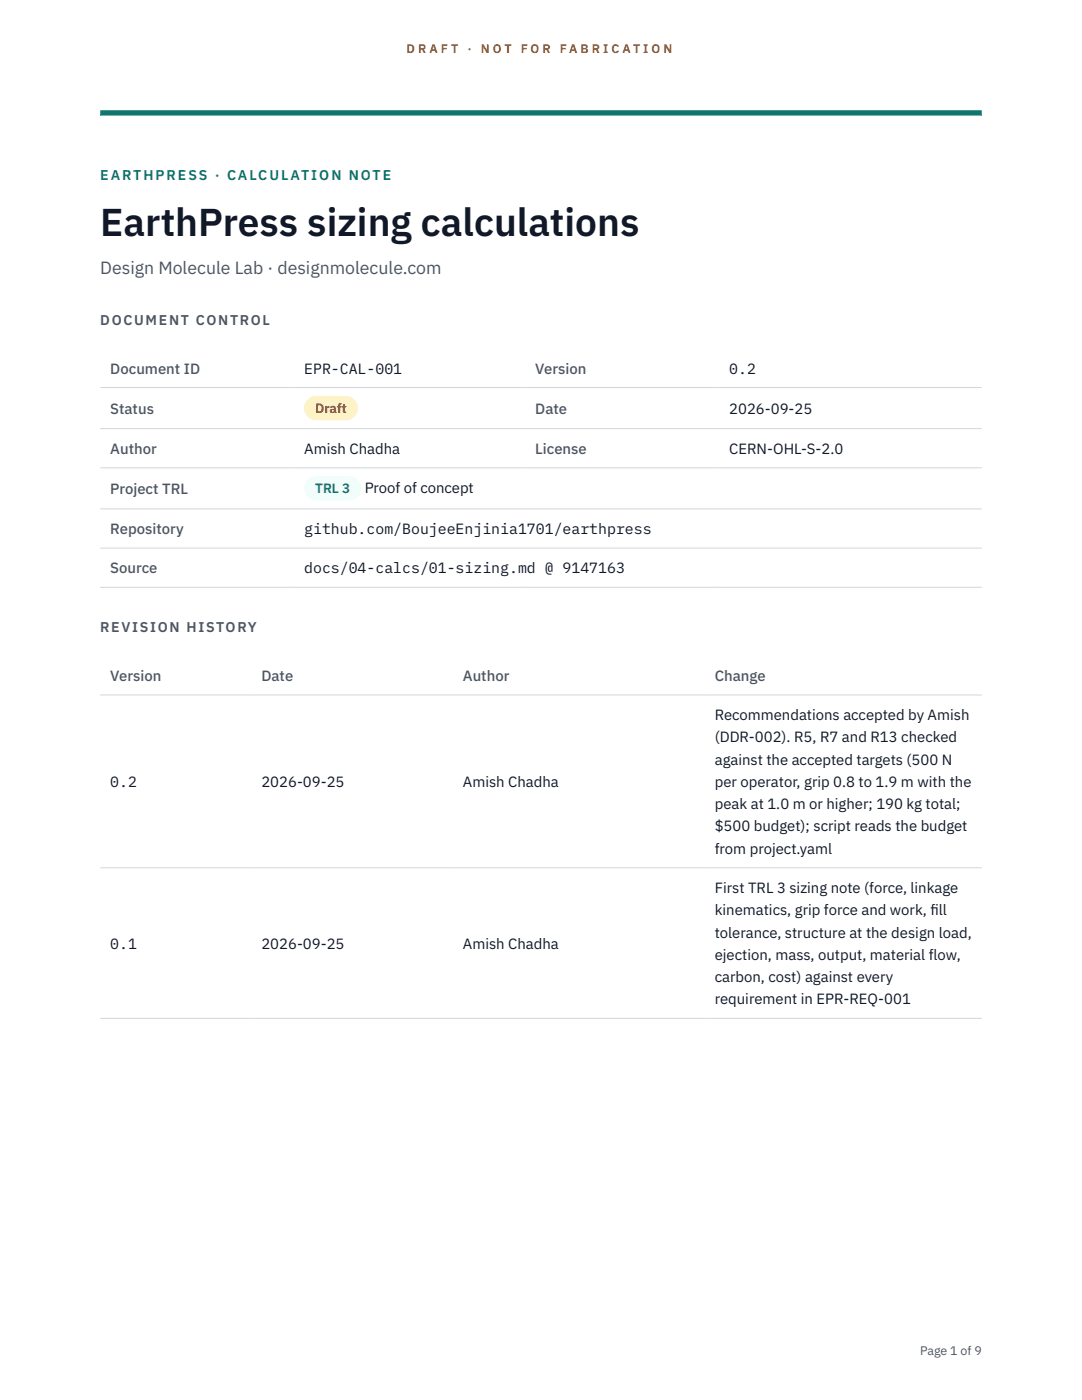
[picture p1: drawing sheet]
<svg xmlns="http://www.w3.org/2000/svg" width="216mm" height="279mm" viewBox="0 0 216 279" stroke-linecap="round" stroke-linejoin="round" font-family="sans-serif">
<defs><g id="words">
<text font-size="7.8" fill="#111827" x="20" y="47.1">EarthPress sizing calculations</text>
<text font-size="3.5" fill="#4b5563" x="20" y="54.6">Design Molecule Lab · designmolecule.com</text>
<g font-size="3" fill="#4b5563">
<text x="22" y="74.5">Document ID</text>
<text x="106.8" y="74.5">Version</text>
<text x="22" y="82.6">Status</text>
<text x="106.8" y="82.6">Date</text>
<text x="22" y="90.6">Author</text>
<text x="106.8" y="90.6">License</text>
<text x="22" y="98.6">Project TRL</text>
<text x="22" y="106.6">Repository</text>
<text x="22" y="114.4">Source</text>
<text x="22" y="135.9">Version</text>
<text x="52.2" y="135.9">Date</text>
<text x="92.4" y="135.9">Author</text>
<text x="142.6" y="135.9">Change</text>
</g>
<g font-size="3" fill="#111827">
<text x="60.7" y="74.5">EPR-CAL-001</text>
<text x="145.5" y="74.5">0.2</text>
<text x="145.5" y="82.6">2026-09-25</text>
<text x="60.7" y="90.6">Amish Chadha</text>
<text x="145.5" y="90.6">CERN-OHL-S-2.0</text>
<text x="72.8" y="98.5">Proof of concept</text>
<text x="60.7" y="106.6">github.com/BoujeeEnjinia1701/earthpress</text>
<text x="60.7" y="114.4">docs/04-calcs/01-sizing.md @ 9147163</text>
<text x="142.6" y="143.7">Recommendations accepted by Amish</text>
<text x="142.6" y="148.2">(DDR-002). R5, R7 and R13 checked</text>
<text x="142.6" y="152.6">against the accepted targets (500 N</text>
<text x="22" y="157.1">0.2</text>
<text x="52.2" y="157.1">2026-09-25</text>
<text x="92.4" y="157.1">Amish Chadha</text>
<text x="142.6" y="157.1">per operator, grip 0.8 to 1.9 m with the</text>
<text x="142.6" y="161.5">peak at 1.0 m or higher; 190 kg total;</text>
<text x="142.6" y="165.9">$500 budget); script reads the budget</text>
<text x="142.6" y="170.4">from project.yaml</text>
<text x="142.6" y="178.2">First TRL 3 sizing note (force, linkage</text>
<text x="142.6" y="182.7">kinematics, grip force and work, f</text>
<text x="185.7" y="182.7">ill</text>
<text x="22" y="189.3">0.1</text>
<text x="52.2" y="189.3">2026-09-25</text>
<text x="92.4" y="189.3">Amish Chadha</text>
<text x="142.6" y="187.1">tolerance, structure at the design load,</text>
<text x="142.6" y="191.5">ejection, mass, output, material flow,</text>
<text x="142.6" y="196">carbon, cost) against every</text>
<text x="142.6" y="200.4">requirement in EPR-REQ-001</text>
</g>
<text font-size="2.8" fill="#0f766e" x="20" y="36">EARTHPRESS · CALCULATION NOTE</text>
<g font-size="2.8" fill="#4b5563">
<text x="20" y="64.8">DOCUMENT CONTROL</text>
<text x="20" y="126.2">REVISION HISTORY</text>
</g>
<text font-size="2.7" fill="#92400e" x="62.9" y="82.5">Draft</text>
<text font-size="2.7" fill="#0f766e" x="62.9" y="98.5">TRL 3</text>
<g font-size="2.5" fill="#b45309">
<text x="81.1" y="10.5">D R A F T</text>
<text x="93.3" y="10.5">·</text>
<text x="95.9" y="10.5">N O T</text>
<text x="103.9" y="10.5">F O R</text>
<text x="111.7" y="10.5">F A B R I C A T I O N</text>
</g>
<text font-size="2.5" fill="#4b5563" x="183.6" y="270.3">Page 1 of 9</text>
</g></defs>
<path d="M20 23.1h175.9zM20 22h175.9v1.1h-175.9z" fill-rule="evenodd" fill="#0f766e"/>
<path d="M20 77.3h175.9M20 85.5h175.9M20 93.4h175.9M20 101.6h175.9M20 109.4h175.9M20 117.2h175.9M20 138.7h175.9M20 173.2h175.9M20 203.2h175.9" fill="none" stroke="#d1d5db" stroke-width=".2"/>
<path d="M60.7 79h10.7v4.9h-10.7z" fill="#fef3c7"/>
<path d="M60.7 95.1h11.4v4.8h-11.4z" fill="#f0fdfa"/>
<use href="#words"/>
</svg>
